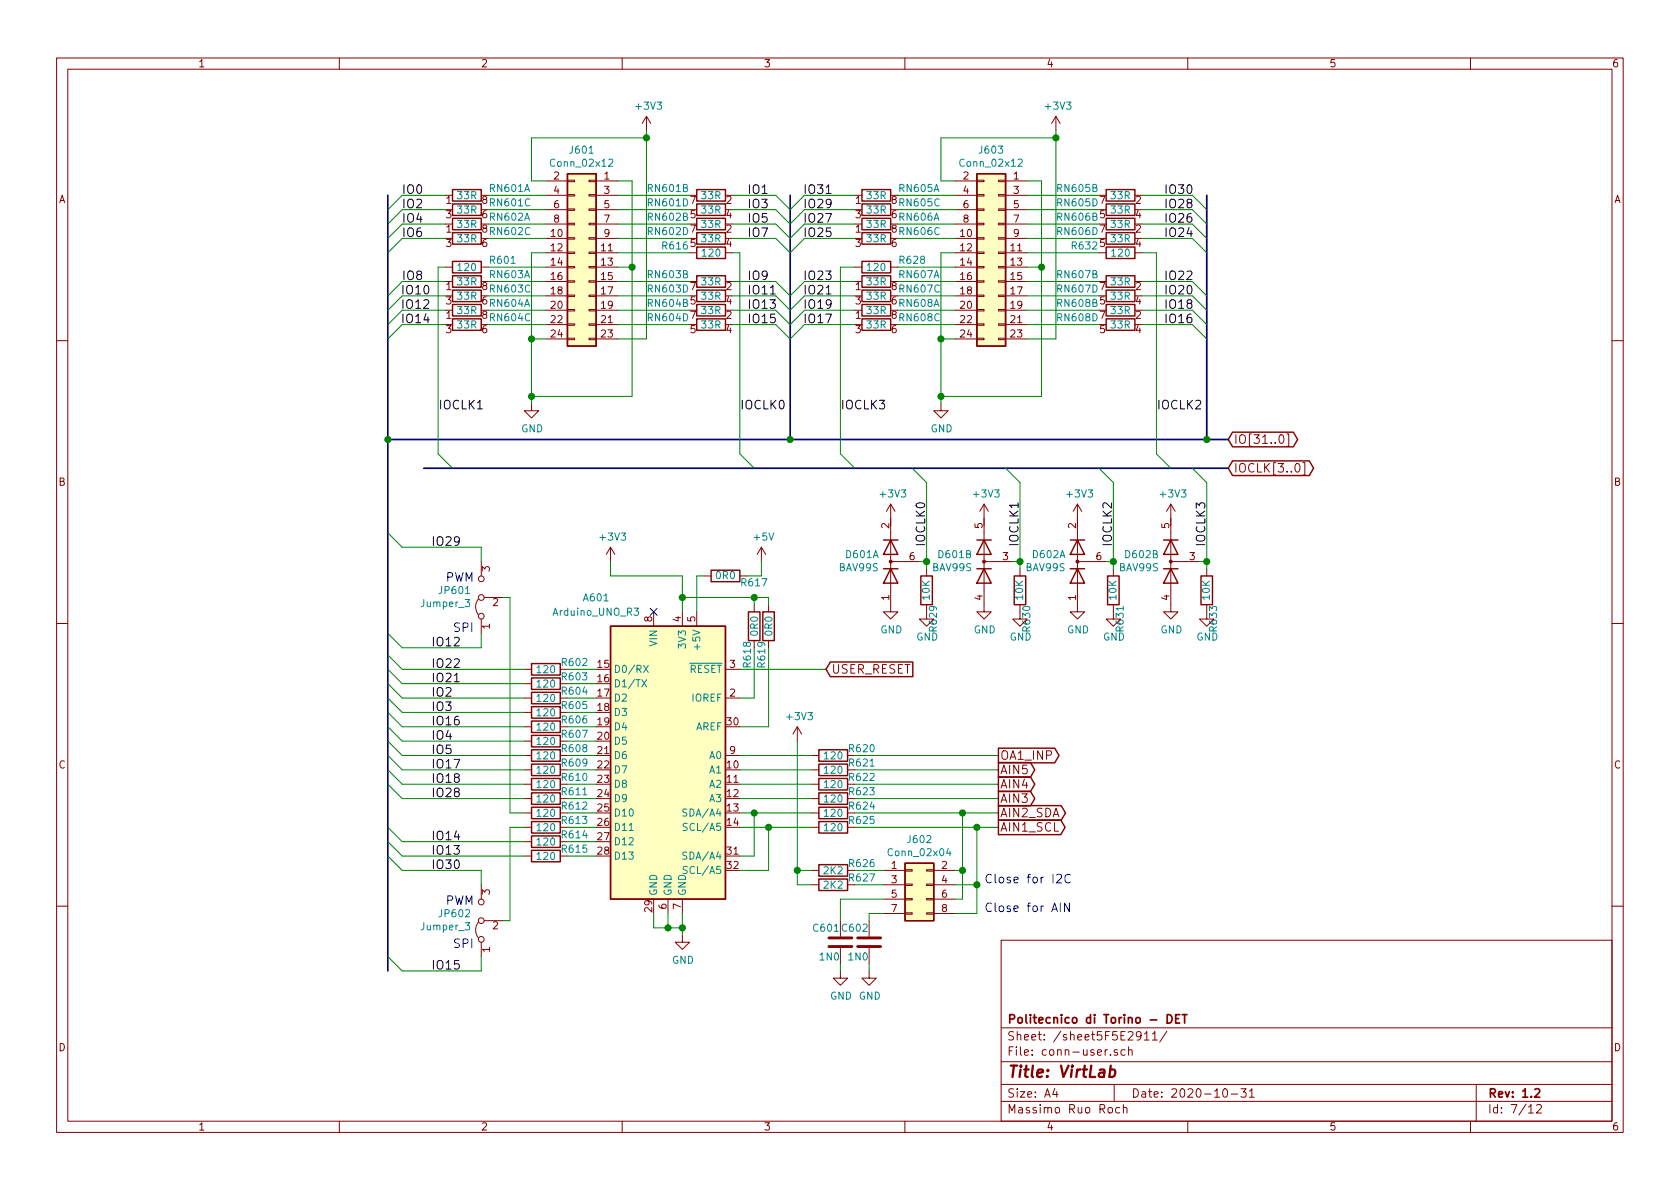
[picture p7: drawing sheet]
<svg xmlns="http://www.w3.org/2000/svg" width="297mm" height="210mm" viewBox="0 0 297 210" stroke-linecap="round" stroke-linejoin="round" font-family="sans-serif">
<defs><g id="words">
<text font-size="2.8" fill="#840000" x="178" y="190.5">Title: VirtLab</text>
<g font-size="2.1">
<text x="71.5" y="34.3">IO0</text>
<text x="132.1" y="34.3">IO1</text>
<text x="142.7" y="34.3">IO31</text>
<text x="205.7" y="34.3">IO30</text>
<text x="71.5" y="36.8">IO2</text>
<text x="71.5" y="41.9">IO6</text>
<text x="71.5" y="39.4">IO4</text>
<text x="132.1" y="39.4">IO5</text>
<text x="132.1" y="36.8">IO3</text>
<text x="132.1" y="41.9">IO7</text>
<text x="142.7" y="39.4">IO27</text>
<text x="142.7" y="36.8">IO29</text>
<text x="142.7" y="41.9">IO25</text>
<text x="205.7" y="41.9">IO24</text>
<text x="205.7" y="39.4">IO26</text>
<text x="205.7" y="36.8">IO28</text>
<text x="71.5" y="49.5">IO8</text>
<text x="71.6" y="52.1">IO10</text>
<text x="132.1" y="52.1">IO11</text>
<text x="132.1" y="49.5">IO9</text>
<text x="142.7" y="52.1">IO21</text>
<text x="142.7" y="49.5">IO23</text>
<text x="205.7" y="49.5">IO22</text>
<text x="205.7" y="52.1">IO20</text>
<text x="71.6" y="57.1">IO14</text>
<text x="71.6" y="54.6">IO12</text>
<text x="132.1" y="57.1">IO15</text>
<text x="132.1" y="54.6">IO13</text>
<text x="142.7" y="57.1">IO17</text>
<text x="142.7" y="54.6">IO19</text>
<text x="205.7" y="57.1">IO16</text>
<text x="205.7" y="54.6">IO18</text>
<text x="77.5" y="72.4">IOCLK1</text>
<text x="130.8" y="72.4">IOCLK0</text>
<text x="148.6" y="72.4">IOCLK3</text>
<text x="204.5" y="72.4">IOCLK2</text>
<text x="76.2" y="96.5">IO29</text>
<text x="163.6" y="96.8" transform="rotate(-90 163.6 96.8)">IOCLK0</text>
<text x="180.1" y="96.8" transform="rotate(-90 180.1 96.8)">IOCLK1</text>
<text x="196.6" y="96.8" transform="rotate(-90 196.6 96.8)">IOCLK2</text>
<text x="213.1" y="96.8" transform="rotate(-90 213.1 96.8)">IOCLK3</text>
<text x="76.2" y="118.1">IO22</text>
<text x="76.2" y="114.3">IO12</text>
<text x="76.2" y="125.7">IO3</text>
<text x="76.2" y="123.2">IO2</text>
<text x="76.2" y="120.6">IO21</text>
<text x="76.2" y="130.8">IO4</text>
<text x="76.2" y="128.3">IO16</text>
<text x="76.2" y="133.3">IO5</text>
<text x="76.2" y="135.9">IO17</text>
<text x="76.2" y="141">IO28</text>
<text x="76.2" y="138.4">IO18</text>
<text x="76.2" y="148.6">IO14</text>
<text x="76.2" y="151.1">IO13</text>
<text x="76.2" y="153.7">IO30</text>
<text x="76.2" y="171.4">IO15</text>
</g>
<g font-size="2.1" fill="#840000">
<text x="218.1" y="78.5">IO[31..0]</text>
<text x="218.1" y="83.6">IOCLK[3..0]</text>
<text x="147" y="119.1">USER_RESET</text>
<text x="176.8" y="136.9">AIN5</text>
<text x="176.8" y="134.4">OA1_INP</text>
<text x="176.8" y="142">AIN3</text>
<text x="176.8" y="139.4">AIN4</text>
<text x="176.8" y="147.1">AIN1_SCL</text>
<text x="176.8" y="144.5">AIN2_SDA</text>
<text x="178" y="184">Sheet: /sheet5F5E2911/</text>
<text x="178" y="181">Politecnico di Torino - DET</text>
<text x="178" y="186.7">File: conn-user.sch</text>
<text x="178" y="196.9">Massimo Ruo Roch</text>
<text x="178" y="194.1">Size: A4</text>
<text x="200" y="194.1">Date: 2020-10-31</text>
<text x="263" y="194.1">Rev: 1.2</text>
<text x="263" y="196.9">Id: 7/12</text>
</g>
<g font-size="2.1" fill="#0000c2">
<text x="78.7" y="102.9">PWM</text>
<text x="80" y="111.8">SPI</text>
<text x="78.7" y="160">PWM</text>
<text x="174" y="156.2">Close for I2C</text>
<text x="174" y="161.3">Close for AIN</text>
<text x="80" y="167.6">SPI</text>
</g>
<g font-size="1.8" fill="#840000">
<text x="35" y="11.9">1</text>
<text x="85" y="11.9">2</text>
<text x="135" y="11.9">3</text>
<text x="185" y="11.9">4</text>
<text x="235" y="11.9">5</text>
<text x="285" y="11.9">6</text>
<text x="10.4" y="35.9">A</text>
<text x="97.9" y="31.7">2</text>
<text x="97.9" y="34.3">4</text>
<text x="106.8" y="31.7">1</text>
<text x="106.8" y="34.3">3</text>
<text x="170.3" y="31.7">2</text>
<text x="170.3" y="34.3">4</text>
<text x="179.2" y="31.7">1</text>
<text x="179.2" y="34.3">3</text>
<text x="285.4" y="35.9">A</text>
<text x="78.9" y="36.1">1</text>
<text x="78.9" y="38.6">3</text>
<text x="78.9" y="41.1">1</text>
<text x="97.5" y="41.9">10</text>
<text x="97.9" y="36.8">6</text>
<text x="97.9" y="39.4">8</text>
<text x="106.8" y="36.8">5</text>
<text x="106.8" y="39.4">7</text>
<text x="106.8" y="41.9">9</text>
<text x="128.4" y="36.1">2</text>
<text x="128.4" y="38.6">4</text>
<text x="128.4" y="41.1">2</text>
<text x="151.3" y="36.1">1</text>
<text x="151.3" y="38.6">3</text>
<text x="151.3" y="41.1">1</text>
<text x="169.8" y="41.9">10</text>
<text x="170.3" y="36.8">6</text>
<text x="170.3" y="39.4">8</text>
<text x="179.2" y="36.8">5</text>
<text x="179.2" y="39.4">7</text>
<text x="179.2" y="41.9">9</text>
<text x="200.8" y="36.1">2</text>
<text x="200.8" y="38.6">4</text>
<text x="200.8" y="41.1">2</text>
<text x="78.9" y="43.7">3</text>
<text x="85.2" y="43.7">6</text>
<text x="97.5" y="44.4">12</text>
<text x="97.5" y="47">14</text>
<text x="106.3" y="44.4">11</text>
<text x="106.3" y="47">13</text>
<text x="122.1" y="43.7">5</text>
<text x="128.4" y="43.7">4</text>
<text x="151.3" y="43.7">3</text>
<text x="157.6" y="43.7">6</text>
<text x="169.8" y="44.4">12</text>
<text x="169.8" y="47">14</text>
<text x="178.7" y="44.4">11</text>
<text x="178.7" y="47">13</text>
<text x="194.5" y="43.7">5</text>
<text x="200.8" y="43.7">4</text>
<text x="78.9" y="51.3">1</text>
<text x="78.9" y="53.8">3</text>
<text x="97.5" y="49.5">16</text>
<text x="97.5" y="52.1">18</text>
<text x="106.3" y="49.5">15</text>
<text x="106.3" y="52.1">17</text>
<text x="114.7" y="51.7">RN603D 7</text>
<text x="128.4" y="53.8">4</text>
<text x="128.4" y="51.3">2</text>
<text x="151.3" y="51.3">1</text>
<text x="151.3" y="53.8">3</text>
<text x="169.8" y="49.5">16</text>
<text x="169.8" y="52.1">18</text>
<text x="178.7" y="49.5">15</text>
<text x="178.7" y="52.1">17</text>
<text x="200.8" y="51.3">2</text>
<text x="200.8" y="53.8">4</text>
<text x="78.9" y="56.4">1</text>
<text x="78.9" y="58.9">3</text>
<text x="85.2" y="58.9">6</text>
<text x="97.5" y="54.6">20</text>
<text x="97.5" y="57.1">22</text>
<text x="97.5" y="59.7">24</text>
<text x="106.3" y="54.6">19</text>
<text x="106.3" y="57.1">21</text>
<text x="106.3" y="59.7">23</text>
<text x="114.7" y="54.3">RN604B 5</text>
<text x="122.1" y="58.9">5</text>
<text x="128.4" y="56.4">2</text>
<text x="128.4" y="58.9">4</text>
<text x="151.3" y="56.4">1</text>
<text x="151.3" y="58.9">3</text>
<text x="157.6" y="58.9">6</text>
<text x="169.8" y="54.6">20</text>
<text x="169.8" y="57.1">22</text>
<text x="169.8" y="59.7">24</text>
<text x="178.7" y="54.6">19</text>
<text x="178.7" y="57.1">21</text>
<text x="178.7" y="59.7">23</text>
<text x="194.5" y="58.9">5</text>
<text x="200.8" y="56.4">2</text>
<text x="200.8" y="58.9">4</text>
<text x="10.4" y="85.9">B</text>
<text x="285.4" y="85.9">B</text>
<text x="157.2" y="93.4" transform="rotate(-90 157.2 93.4)">2</text>
<text x="173.7" y="93.4" transform="rotate(-90 173.7 93.4)">5</text>
<text x="190.2" y="93.4" transform="rotate(-90 190.2 93.4)">2</text>
<text x="206.8" y="93.4" transform="rotate(-90 206.8 93.4)">5</text>
<text x="86.6" y="101.1" transform="rotate(-90 86.6 101.1)">3</text>
<text x="160.8" y="99.1">6</text>
<text x="177.3" y="99.1">3</text>
<text x="193.8" y="99.1">6</text>
<text x="210.3" y="99.1">3</text>
<text x="87.1" y="107.2">2</text>
<text x="157.2" y="106.1" transform="rotate(-90 157.2 106.1)">1</text>
<text x="173.7" y="106.1" transform="rotate(-90 173.7 106.1)">4</text>
<text x="190.2" y="106.1" transform="rotate(-90 190.2 106.1)">1</text>
<text x="206.8" y="106.1" transform="rotate(-90 206.8 106.1)">4</text>
<text x="86.6" y="111.2" transform="rotate(-90 86.6 111.2)">1</text>
<text x="115.3" y="110" transform="rotate(-90 115.3 110)">8</text>
<text x="120.4" y="110" transform="rotate(-90 120.4 110)">4</text>
<text x="122.9" y="110" transform="rotate(-90 122.9 110)">5</text>
<text x="105.7" y="118.1">15</text>
<text x="129.1" y="118.1">3</text>
<text x="105.7" y="120.6">16</text>
<text x="105.7" y="123.2">17</text>
<text x="105.7" y="125.7">18</text>
<text x="129.1" y="123.2">2</text>
<text x="105.7" y="128.3">19</text>
<text x="105.7" y="130.8">20</text>
<text x="128.6" y="128.3">30</text>
<text x="10.4" y="135.9">C</text>
<text x="105.7" y="133.3">21</text>
<text x="105.7" y="135.9">22</text>
<text x="128.6" y="135.9">10</text>
<text x="129.1" y="133.3">9</text>
<text x="285.4" y="135.9">C</text>
<text x="105.7" y="138.4">23</text>
<text x="105.7" y="141">24</text>
<text x="105.7" y="143.5">25</text>
<text x="128.6" y="138.4">11</text>
<text x="128.6" y="141">12</text>
<text x="128.6" y="143.5">13</text>
<text x="105.7" y="146">26</text>
<text x="105.7" y="148.6">27</text>
<text x="128.6" y="146">14</text>
<text x="105.7" y="151.1">28</text>
<text x="128.6" y="151.1">31</text>
<text x="128.6" y="153.7">32</text>
<text x="157.6" y="153.7">1</text>
<text x="166.5" y="153.7">2</text>
<text x="86.6" y="158.2" transform="rotate(-90 86.6 158.2)">3</text>
<text x="115.3" y="161.2" transform="rotate(-90 115.3 161.2)">29</text>
<text x="117.9" y="160.8" transform="rotate(-90 117.9 160.8)">6</text>
<text x="120.4" y="160.8" transform="rotate(-90 120.4 160.8)">7</text>
<text x="157.6" y="156.2">3</text>
<text x="157.6" y="158.7">5</text>
<text x="157.6" y="161.3">7</text>
<text x="166.5" y="156.2">4</text>
<text x="166.5" y="158.7">6</text>
<text x="166.5" y="161.3">8</text>
<text x="87.1" y="164.3">2</text>
<text x="86.6" y="168.4" transform="rotate(-90 86.6 168.4)">1</text>
<text x="10.4" y="185.9">D</text>
<text x="285.4" y="185.9">D</text>
<text x="35" y="199.9">1</text>
<text x="85" y="199.9">2</text>
<text x="135" y="199.9">3</text>
<text x="185" y="199.9">4</text>
<text x="235" y="199.9">5</text>
<text x="285" y="199.9">6</text>
</g>
<g font-size="1.8" fill="#008484">
<text x="112.6" y="19.4">+3V3</text>
<text x="185" y="19.4">+3V3</text>
<text x="97.6" y="29.5">Conn_02x12</text>
<text x="100.9" y="27.2">J601</text>
<text x="170" y="29.5">Conn_02x12</text>
<text x="173.3" y="27.2">J603</text>
<text x="80.9" y="35.2">33R</text>
<text x="86.7" y="34">RN601A</text>
<text x="114.7" y="34">RN601B</text>
<text x="124.1" y="35.2">33R</text>
<text x="153.3" y="35.2">33R</text>
<text x="159.1" y="34">RN605A</text>
<text x="187.1" y="34">RN605B</text>
<text x="196.5" y="35.2">33R</text>
<text x="80.9" y="37.8">33R</text>
<text x="80.9" y="40.3">33R</text>
<text x="85.2" y="36.1">8 RN601C</text>
<text x="85.2" y="38.6">6 RN602A</text>
<text x="85.2" y="41.1">8 RN602C</text>
<text x="114.7" y="36.5">RN601D 7</text>
<text x="114.7" y="39">RN602B 5</text>
<text x="114.7" y="41.6">RN602D 7</text>
<text x="124.1" y="37.8">33R</text>
<text x="124.1" y="40.3">33R</text>
<text x="153.3" y="37.8">33R</text>
<text x="153.3" y="40.3">33R</text>
<text x="157.6" y="36.1">8 RN605C</text>
<text x="157.6" y="38.6">6 RN606A</text>
<text x="157.6" y="41.1">8 RN606C</text>
<text x="187.1" y="36.5">RN605D 7</text>
<text x="187.1" y="39">RN606B 5</text>
<text x="187.1" y="41.6">RN606D 7</text>
<text x="196.5" y="37.8">33R</text>
<text x="196.5" y="40.3">33R</text>
<text x="80.9" y="42.8">33R</text>
<text x="81.1" y="47.9">120</text>
<text x="86.8" y="46.7">R601</text>
<text x="117.2" y="44.1">R616</text>
<text x="124.1" y="42.8">33R</text>
<text x="124.3" y="45.4">120</text>
<text x="153.3" y="42.8">33R</text>
<text x="153.4" y="47.9">120</text>
<text x="159.2" y="46.7">R628</text>
<text x="189.6" y="44.1">R632</text>
<text x="196.5" y="42.8">33R</text>
<text x="196.6" y="45.4">120</text>
<text x="80.9" y="50.5">33R</text>
<text x="80.9" y="53">33R</text>
<text x="85.2" y="51.3">8 RN603C</text>
<text x="85.2" y="53.8">6 RN604A</text>
<text x="86.7" y="49.2">RN603A</text>
<text x="114.7" y="49.2">RN603B</text>
<text x="124.1" y="53">33R</text>
<text x="124.1" y="50.5">33R</text>
<text x="153.3" y="50.5">33R</text>
<text x="153.3" y="53">33R</text>
<text x="157.6" y="51.3">8 RN607C</text>
<text x="157.6" y="53.8">6 RN608A</text>
<text x="159.1" y="49.2">RN607A</text>
<text x="187.1" y="49.2">RN607B</text>
<text x="187.1" y="51.7">RN607D 7</text>
<text x="196.5" y="50.5">33R</text>
<text x="196.5" y="53">33R</text>
<text x="80.9" y="55.5">33R</text>
<text x="80.9" y="58.1">33R</text>
<text x="85.2" y="56.4">8 RN604C</text>
<text x="114.7" y="56.8">RN604D 7</text>
<text x="124.1" y="55.5">33R</text>
<text x="124.1" y="58.1">33R</text>
<text x="153.3" y="55.5">33R</text>
<text x="153.3" y="58.1">33R</text>
<text x="157.6" y="56.4">8 RN608C</text>
<text x="187.1" y="54.3">RN608B 5</text>
<text x="187.1" y="56.8">RN608D 7</text>
<text x="196.5" y="55.5">33R</text>
<text x="196.5" y="58.1">33R</text>
<text x="92.2" y="76.4">GND</text>
<text x="164.5" y="76.4">GND</text>
<text x="155.8" y="88">+3V3</text>
<text x="172.3" y="88">+3V3</text>
<text x="188.8" y="88">+3V3</text>
<text x="205.3" y="88">+3V3</text>
<text x="106.2" y="95.6">+3V3</text>
<text x="133.4" y="95.6">+5V</text>
<text x="148.4" y="101">BAV99S</text>
<text x="149.7" y="98.7">D601A</text>
<text x="164.9" y="101">BAV99S</text>
<text x="166.1" y="98.7">D601B</text>
<text x="181.4" y="101">BAV99S</text>
<text x="182.7" y="98.7">D602A</text>
<text x="197.9" y="101">BAV99S</text>
<text x="199.1" y="98.7">D602B</text>
<text x="74.6" y="107.4">Jumper_3</text>
<text x="77.8" y="105">JP601</text>
<text x="103.3" y="106.3">A601</text>
<text x="126.6" y="102.4">0R0</text>
<text x="164.4" y="106" transform="rotate(-90 164.4 106)">10K</text>
<text x="180.9" y="106" transform="rotate(-90 180.9 106)">10K</text>
<text x="197.4" y="106" transform="rotate(-90 197.4 106)">10K</text>
<text x="213.9" y="106" transform="rotate(-90 213.9 106)">10K</text>
<text x="97.9" y="108.9">Arduino_UNO_R3</text>
<text x="134" y="112.4" transform="rotate(-90 134 112.4)">0R0</text>
<text x="136.6" y="112.4" transform="rotate(-90 136.6 112.4)">0R0</text>
<text x="155.7" y="112">GND</text>
<text x="162" y="113.3">GND</text>
<text x="165.7" y="111.6" transform="rotate(-90 165.7 111.6)">R629</text>
<text x="172.2" y="112">GND</text>
<text x="178.5" y="113.3">GND</text>
<text x="182.2" y="111.6" transform="rotate(-90 182.2 111.6)">R630</text>
<text x="188.7" y="112">GND</text>
<text x="195" y="113.3">GND</text>
<text x="198.7" y="111.6" transform="rotate(-90 198.7 111.6)">R631</text>
<text x="205.2" y="112">GND</text>
<text x="211.5" y="113.3">GND</text>
<text x="215.2" y="111.6" transform="rotate(-90 215.2 111.6)">R633</text>
<text x="95" y="119">120</text>
<text x="99.5" y="117.8">R602</text>
<text x="108.5" y="119">D0/RX</text>
<text x="116.2" y="114.2" transform="rotate(-90 116.2 114.2)">VIN</text>
<text x="121.3" y="114.4" transform="rotate(-90 121.3 114.4)">3V3</text>
<text x="121.9" y="119">RESET</text>
<text x="123.8" y="114.4" transform="rotate(-90 123.8 114.4)">+5V</text>
<text x="132.8" y="117.9" transform="rotate(-90 132.8 117.9)">R618</text>
<text x="135.3" y="117.9" transform="rotate(-90 135.3 117.9)">R619</text>
<text x="95" y="124.1">120</text>
<text x="95" y="121.6">120</text>
<text x="99.5" y="125.4">R605</text>
<text x="99.5" y="122.9">R604</text>
<text x="99.5" y="120.3">R603</text>
<text x="108.5" y="121.5">D1/TX</text>
<text x="108.5" y="124.1">D2</text>
<text x="122.4" y="124.1">IOREF</text>
<text x="95" y="131.7">120</text>
<text x="95" y="129.2">120</text>
<text x="95" y="126.7">120</text>
<text x="99.5" y="130.5">R607</text>
<text x="99.5" y="127.9">R606</text>
<text x="108.5" y="126.6">D3</text>
<text x="108.5" y="129.2">D4</text>
<text x="108.5" y="131.7">D5</text>
<text x="122.9" y="129.2">AREF</text>
<text x="139.3" y="127.3">+3V3</text>
<text x="95" y="136.8">120</text>
<text x="95" y="134.3">120</text>
<text x="99.5" y="135.6">R609</text>
<text x="99.5" y="133">R608</text>
<text x="108.5" y="134.2">D6</text>
<text x="108.5" y="136.8">D7</text>
<text x="125.5" y="136.8">A1</text>
<text x="125.5" y="134.2">A0</text>
<text x="145.8" y="136.8">120</text>
<text x="145.8" y="134.3">120</text>
<text x="150.3" y="135.6">R621</text>
<text x="150.3" y="133">R620</text>
<text x="95" y="141.9">120</text>
<text x="95" y="139.4">120</text>
<text x="99.5" y="143.2">R612</text>
<text x="99.5" y="140.6">R611</text>
<text x="99.5" y="138.1">R610</text>
<text x="108.5" y="139.3">D8</text>
<text x="108.5" y="141.9">D9</text>
<text x="125.5" y="139.3">A2</text>
<text x="125.5" y="141.9">A3</text>
<text x="145.8" y="141.9">120</text>
<text x="145.8" y="139.4">120</text>
<text x="150.3" y="143.2">R624</text>
<text x="150.3" y="140.6">R623</text>
<text x="150.3" y="138.1">R622</text>
<text x="95" y="144.4">120</text>
<text x="95" y="149.5">120</text>
<text x="95" y="147">120</text>
<text x="99.5" y="148.3">R614</text>
<text x="99.5" y="145.7">R613</text>
<text x="108.5" y="144.4">D10</text>
<text x="108.5" y="146.9">D11</text>
<text x="108.5" y="149.5">D12</text>
<text x="121.3" y="144.4">SDA/A4</text>
<text x="121.5" y="146.9">SCL/A5</text>
<text x="145.8" y="144.4">120</text>
<text x="145.8" y="147">120</text>
<text x="150.3" y="145.7">R625</text>
<text x="160.6" y="149.1">J602</text>
<text x="95" y="152.1">120</text>
<text x="99.5" y="150.8">R615</text>
<text x="108.5" y="152">D13</text>
<text x="121.3" y="152">SDA/A4</text>
<text x="121.5" y="154.6">SCL/A5</text>
<text x="145.7" y="154.6">2K2</text>
<text x="150.3" y="155.9">R627</text>
<text x="150.3" y="153.3">R626</text>
<text x="157.4" y="151.4">Conn_02x04</text>
<text x="116.2" y="158.5" transform="rotate(-90 116.2 158.5)">GND</text>
<text x="118.7" y="158.5" transform="rotate(-90 118.7 158.5)">GND</text>
<text x="121.3" y="158.5" transform="rotate(-90 121.3 158.5)">GND</text>
<text x="145.7" y="157.1">2K2</text>
<text x="74.6" y="164.5">Jumper_3</text>
<text x="77.8" y="162.2">JP602</text>
<text x="143.9" y="164.8">C601</text>
<text x="149" y="164.8">C602</text>
<text x="118.8" y="170.4">GND</text>
<text x="145" y="169.8">1N0</text>
<text x="150.1" y="169.8">1N0</text>
<text x="146.8" y="176.8">GND GND</text>
</g>
<text font-size="1.8" fill="#008400" x="131.2" y="103.7">R617</text>
</g></defs>
<g fill="none" stroke="#840000" stroke-width=".18">
<path d="M10 10.3h277v189.9h-277zM12 12.2h273v186.1h-273zM60 10.3v1.9M110 10.3v1.9M160 10.3v1.9M210 10.3v1.9M260 10.3v1.9M96.5 32h3.8M96.5 34.5h3.8M96.5 37.1h3.8M96.5 39.6h3.8M100.3 39.5h1.3v.2h-1.3z"/>
<path d="M100.3 37h1.3v.2h-1.3zM100.3 34.4h1.3v.3h-1.3zM100.3 31.9h1.3v.2h-1.3zM104.1 39.5h1.3v.2h-1.3zM104.1 37h1.3v.2h-1.3zM104.1 34.4h1.3v.3h-1.3zM104.1 31.9h1.3v.2h-1.3zM105.4 32h3.8M105.4 34.5h3.8M105.4 37.1h3.8M105.4 39.6h3.8M114.3 20.6l-.8 1.2"/>
<path d="M114.3 20.6v2.5M114.3 20.6l.8 1.2M168.9 32h3.8M168.9 34.5h3.8M168.9 37.1h3.8M168.9 39.6h3.8M172.7 39.5h1.3v.2h-1.3zM172.7 37h1.3v.2h-1.3zM172.7 34.4h1.3v.3h-1.3zM172.7 31.9h1.3v.2h-1.3zM176.5 39.5h1.3v.2h-1.3zM176.5 37h1.3v.2h-1.3z"/>
<path d="M176.5 34.4h1.3v.3h-1.3zM176.5 31.9h1.3v.2h-1.3zM177.8 32h3.8M177.8 34.5h3.8M177.8 37.1h3.8M177.8 39.6h3.8M186.7 20.6l-.8 1.2M186.7 20.6v2.5M186.7 20.6l.8 1.2M78.7 47.2h1.3M85.1 47.2h1.3M96.5 42.2h3.8"/>
<path d="M96.5 44.7h3.8M96.5 47.2h3.8M96.5 49.8h3.8M96.5 52.3h3.8M96.5 54.9h3.8M96.5 57.4h3.8M96.5 59.9h3.8M100.3 49.7h1.3v.2h-1.3zM100.3 52.2h1.3v.2h-1.3zM100.3 54.7h1.3v.3h-1.3zM100.3 57.3h1.3v.2h-1.3zM100.3 59.8h1.3v.3h-1.3z"/>
<path d="M100.3 47.1h1.3v.3h-1.3zM100.3 42h1.3v.3h-1.3zM100.3 44.6h1.3v.2h-1.3zM104.1 49.7h1.3v.2h-1.3zM104.1 52.2h1.3v.2h-1.3zM104.1 54.7h1.3v.3h-1.3zM104.1 57.3h1.3v.2h-1.3zM104.1 59.8h1.3v.3h-1.3zM104.1 47.1h1.3v.3h-1.3zM104.1 42h1.3v.3h-1.3zM104.1 44.6h1.3v.2h-1.3zM105.4 42.2h3.8"/>
<path d="M105.4 44.7h3.8M105.4 47.2h3.8M105.4 49.8h3.8M105.4 52.3h3.8M105.4 54.9h3.8M105.4 57.4h3.8M105.4 59.9h3.8M121.9 44.7h1.3M128.3 44.7h1.2M151.1 47.2h1.3M157.5 47.2h1.2M168.9 42.2h3.8"/>
<path d="M168.9 44.7h3.8M168.9 47.2h3.8M168.9 49.8h3.8M168.9 52.3h3.8M168.9 54.9h3.8M168.9 57.4h3.8M168.9 59.9h3.8M172.7 49.7h1.3v.2h-1.3zM172.7 52.2h1.3v.2h-1.3zM172.7 54.7h1.3v.3h-1.3zM172.7 57.3h1.3v.2h-1.3zM172.7 59.8h1.3v.3h-1.3z"/>
<path d="M172.7 47.1h1.3v.3h-1.3zM172.7 42h1.3v.3h-1.3zM172.7 44.6h1.3v.2h-1.3zM176.5 49.7h1.3v.2h-1.3zM176.5 52.2h1.3v.2h-1.3zM176.5 54.7h1.3v.3h-1.3zM176.5 57.3h1.3v.2h-1.3zM176.5 59.8h1.3v.3h-1.3zM176.5 47.1h1.3v.3h-1.3zM176.5 42h1.3v.3h-1.3zM176.5 44.6h1.3v.2h-1.3zM177.8 42.2h3.8"/>
<path d="M177.8 44.7h3.8M177.8 47.2h3.8M177.8 49.8h3.8M177.8 52.3h3.8M177.8 54.9h3.8M177.8 57.4h3.8M177.8 59.9h3.8M194.3 44.7h1.3M200.7 44.7h1.2M10 60.2h2M94 71.4v1.2h1.2l-1.2 1.3-1.3-1.3h1.3M166.4 71.4v1.2h1.2l-1.2 1.3-1.3-1.3h1.3"/>
<path d="M226.3 77l.2-.1a.81 .81 0 0 1 .3 1.4l-.2 .1a.84 .84 0 0 1-.3-1.4zM227.5 76.7h.4v2.2h-.4M285 60.2h2M85.1 99.3v2.5M107.9 96.8l-.7 1.2M107.9 96.8v2.5M107.9 96.8l.8 1.2M134.6 96.8l-.7 1.2M134.6 96.8v2.5M134.6 96.8l.8 1.2M157.5 89.1v19.1h1.2l-1.2 1.3-1.3-1.3h1.3M157.5 99.3h5.1"/>
<path d="M157.5 89.1l-.8 1.3M157.5 89.1l.7 1.3M174 89.1v19.1h1.3l-1.3 1.3-1.3-1.3h1.3M174 99.3h5.1M174 89.1l-.8 1.3M174 89.1l.8 1.3M190.5 89.1v19.1h1.3l-1.3 1.3-1.3-1.3h1.3M190.5 99.3h5.1M190.5 89.1l-.8 1.3M190.5 89.1l.8 1.3M207 89.1v19.1h1.3l-1.3 1.3-1.3-1.3h1.3M207 99.3h5.1"/>
<path d="M207 89.1l-.8 1.3M207 89.1l.8 1.3M229.1 82.1l.2-.1a.82 .82 0 0 1 .6 .6 .82 .82 0 0 1-.3 .8l-.1 .1a.84 .84 0 0 1-.4-1.4zM230.4 81.8h.3v2.2h-.3M10 110.3h2M84.6 105.9a2.26 2.26 0 0 0 0 2.8M85.1 109.5v2.5M85.6 105.7h3.3M92.7 118.4h1.3M115.6 108.2v2.5M120.6 108.2v2.5M123.2 108.2v2.5"/>
<path d="M124.5 101.8h1.2M128.3 118.4h2.5M133.3 106.9v1.3M135.9 106.9v1.3M163.8 108.2v1.3h1.3l-1.3 1.2-1.2-1.2h1.2M163.8 100.6v1.2M180.3 108.2v1.3h1.3l-1.3 1.2-1.2-1.2h1.2M180.3 100.6v1.2M196.8 106.9v2.6h1.3l-1.3 1.2-1.2-1.2h1.2M196.8 100.6v1.2M213.4 108.2v1.3h1.2l-1.2 1.2-1.3-1.2h1.3M213.4 100.6v1.2"/>
<path d="M285 110.3h2M92.7 138.7h1.3M92.7 136.1h1.3M92.7 133.6h1.3M92.7 123.4h1.3M92.7 131.1h1.3M92.7 128.5h1.3M92.7 126h1.3M92.7 120.9h1.3M128.3 133.6h2.5M128.3 123.4h2.5M141 128.5l-.8 1.3"/>
<path d="M141 128.5v2.6M141 128.5l.7 1.3M143.5 138.7h1.3M143.5 136.1h1.3M143.5 133.6h1.3M85.1 156.5v2.5M92.7 143.8h1.3M92.7 141.2h1.3M92.7 146.3h1.3M92.7 151.4h1.3M92.7 148.8h1.3M118.1 159v2.5"/>
<path d="M120.6 159v2.5M143.5 143.8h1.3M143.5 141.2h1.3M143.5 146.3h1.3M143.5 156.5h1.3M143.5 153.9h1.3M156.2 156.5h3.8M156.2 153.9h3.8M156.2 159h3.8M160 158.9h1.3v.2h-1.3zM160 153.8h1.3v.2h-1.3zM160 156.3h1.3v.3h-1.3z"/>
<path d="M163.8 158.9h1.3v.2h-1.3zM163.8 153.8h1.3v.2h-1.3zM163.8 156.3h1.3v.3h-1.3zM165.1 156.5h3.8M165.1 153.9h3.8M165.1 159h3.8M10 160.2h2M84.6 163.1a2.26 2.26 0 0 0 0 2.8M85.1 166.6v2.6M85.6 162.8h3.3M120.6 165.3v1.3h1.3l-1.3 1.3-1.2-1.3h1.2M148.6 171.7v1.3h1.3l-1.3 1.2-1.3-1.2h1.3"/>
<path d="M148.6 162.8v2.8M148.6 167.6v2.8M153.7 171.7v1.3h1.2l-1.2 1.2-1.3-1.2h1.3M153.7 162.8v2.8M153.7 167.6v2.8M156.2 161.5h3.8M160 161.4h1.3v.3h-1.3zM163.8 161.4h1.3v.3h-1.3zM165.1 161.5h3.8M177 166.3h108v32h-108zM285 160.2h2M60 198.3v1.9"/>
<path d="M110 198.3v1.9M160 198.3v1.9M177 194.8h108M177 191.8h108M177 187.8h108M177 181.8h108M186.5 192.5l-.4 1h1M186.8 193v1M196.3 186.5v.1M197 191.8v3M197.6 185.7l-.4-.1-.2 .2 .1 .2 .5 .2v.3h-.6M198 195.9l-.4-.1-.3 .3v.6l.3 .1 .4-.1"/>
<path d="M198.6 196l.2-.2 .4 .1 .1 .9M198.6 195.3v1.5M198.9 185.7l-.4-.1-.3 .3 .1 .6h.6M199.5 185.7l.3-.1 .3 .1 .1 .9M199.5 185.1v1.5M201.8 183.1l-.2 .2a.48 .48 0 0 1-.6-.1v-.6a.48 .48 0 0 1 .6-.1l.1 .1a1.19 1.19 0 0 1-.2 1.2l-.5 .1M202.3 182.8l.5-.4v1.5M202.3 183.9h.9M203.8 182.8l.4-.4v1.5M203.8 183.9h.8M206.3 182.3l-1.2 2M210 198.3v1.9"/>
<path d="M216.3 192.7l.4-.2a.94 .94 0 0 1 0 1.5 .79 .79 0 0 1-.4-1.3zM217.7 193.5h1.1M219.4 192.5h.9l-.5 .6 .5 .1v.7l-.3 .1-.6-.1M220.9 193l.4-.5v1.5M220.9 194h.9M260 198.3v1.9M261 191.8v6.5M270.3 195.8l.4-.5v1.5M270.3 196.8h.8M271.7 195.5l.2-.2h.4l.2 .5-.9 1h.9"/>
<circle cx="85.1" cy="105.7" r=".51"/>
<circle cx="85.1" cy="109" r=".51"/>
<circle cx="85.1" cy="102.4" r=".51"/>
<circle cx="85.1" cy="159.5" r=".51"/>
<circle cx="85.1" cy="166.1" r=".51"/>
<circle cx="85.1" cy="162.8" r=".51"/>
</g>
<path d="M206.4 179.4a.76 .76 0 0 1 .8 .8 .76 .76 0 0 1-.8 .7zM208.6 179.4h-.7v1.5h.7M209 179.4h.9M209.4 179.4v1.5M207.9 180.1h.5M271.4 192.7l.2-.2h.4l.2 .5-.9 1h.9" fill="none" stroke="#840000" stroke-width=".3"/>
<path d="M196.3 189.2h.8l.1 .3-.1 .6a.66 .66 0 0 1-1 .2M196.4 188.4l-.3 2" fill="none" stroke="#840000" stroke-width=".41"/>
<g fill="#840000" stroke="#840000" stroke-width=".18">
<circle cx="157.5" cy="99.3" r=".25"/>
<circle cx="174" cy="99.3" r=".25"/>
<circle cx="190.5" cy="99.3" r=".25"/>
<circle cx="207" cy="99.3" r=".25"/>
</g>
<g fill="none" stroke="#840000" stroke-width=".25">
<path d="M80 33.5h5.1v2.1h-5.1zM80 36.1h5.1v2h-5.1zM80 38.6h5.1v2h-5.1zM100.3 30.7h5.1v30.5h-5.1zM123.2 33.5h5.1v2.1h-5.1zM123.2 36.1h5.1v2h-5.1zM123.2 38.6h5.1v2h-5.1zM152.4 33.5h5.1v2.1h-5.1zM152.4 36.1h5.1v2h-5.1zM152.4 38.6h5.1v2h-5.1zM172.7 30.7h5.1v30.5h-5.1zM195.6 33.5h5.1v2.1h-5.1z"/>
<path d="M195.6 36.1h5.1v2h-5.1zM195.6 38.6h5.1v2h-5.1zM80 46.2h5.1v2.1h-5.1zM80 48.8h5.1v2h-5.1zM80 51.3h5.1v2h-5.1zM80 53.8h5.1v2.1h-5.1zM80 56.4h5.1v2h-5.1zM80 41.1h5.1v2.1h-5.1zM123.2 53.8h5.1v2.1h-5.1zM123.2 43.7h5.1v2h-5.1zM123.2 56.4h5.1v2h-5.1zM123.2 51.3h5.1v2h-5.1z"/>
<path d="M123.2 41.1h5.1v2.1h-5.1zM123.2 48.8h5.1v2h-5.1zM152.4 48.8h5.1v2h-5.1zM152.4 46.2h5.1v2.1h-5.1zM152.4 41.1h5.1v2.1h-5.1zM152.4 51.3h5.1v2h-5.1zM152.4 53.8h5.1v2.1h-5.1zM152.4 56.4h5.1v2h-5.1zM195.6 43.7h5.1v2h-5.1zM195.6 41.1h5.1v2.1h-5.1zM195.6 48.8h5.1v2h-5.1zM195.6 51.3h5.1v2h-5.1z"/>
<path d="M195.6 53.8h5.1v2.1h-5.1zM195.6 56.4h5.1v2h-5.1zM217.9 76.4h10.8l.7 1.3-.7 1.3h-10.8l-.7-1.3zM156.2 95.5h2.5M157.5 95.5l1.2 2.5h-2.5zM172.7 95.5h2.6M174 95.5l1.3 2.5h-2.6zM189.2 95.5h2.6M190.5 95.5l1.3 2.5h-2.6zM205.7 95.5h2.6M207 95.5l1.3 2.5h-2.6zM217.9 81.5h13.6l.8 1.3-.8 1.3h-13.6l-.7-1.3z"/>
<path d="M94 119.9h5.1v2h-5.1zM94 117.3h5.1v2.1h-5.1zM107.9 110.7h20.4v48.3h-20.4zM125.7 100.8h5.1v2.1h-5.1zM132.3 108.2h2.1v5.1h-2.1zM134.9 108.2h2v5.1h-2zM146.8 117.1h14.6v2.6h-14.6l-.8-1.3zM156.2 100.6h2.5M157.5 100.6l1.2 2.5h-2.5zM162.8 101.8h2v5.1h-2zM172.7 100.6h2.6M174 100.6l1.3 2.5h-2.6z"/>
<path d="M179.3 101.8h2.1v5.1h-2.1zM189.2 100.6h2.6M190.5 100.6l1.3 2.5h-2.6zM195.8 101.8h2.1v5.1h-2.1zM205.7 100.6h2.6M207 100.6l1.3 2.5h-2.6zM212.3 101.8h2.1v5.1h-2.1zM94 137.7h5.1v2h-5.1zM94 135.1h5.1v2.1h-5.1zM94 132.6h5.1v2h-5.1zM94 130h5.1v2.1h-5.1zM94 127.5h5.1v2h-5.1z"/>
<path d="M94 125h5.1v2h-5.1zM94 122.4h5.1v2.1h-5.1zM144.8 137.7h5.1v2h-5.1zM144.8 135.1h5.1v2.1h-5.1zM144.8 132.6h5.1v2h-5.1zM176.5 139.9h5.7l.8 1.3-.8 1.3h-5.7zM176.5 137.4h5.7l.8 1.3-.8 1.3h-5.7zM176.5 134.8h5.7l.8 1.3-.8 1.3h-5.7zM176.5 132.3h10l.7 1.3-.7 1.3h-10zM94 142.7h5.1v2.1h-5.1zM94 150.4h5.1v2h-5.1zM94 147.8h5.1v2.1h-5.1z"/>
<path d="M94 145.3h5.1v2h-5.1zM94 140.2h5.1v2h-5.1zM144.8 142.7h5.1v2.1h-5.1zM144.8 140.2h5.1v2h-5.1zM144.8 145.3h5.1v2h-5.1zM144.8 155.4h5.1v2.1h-5.1zM144.8 152.9h5.1v2h-5.1zM160 152.6h5.1v10.2h-5.1zM176.5 145h11.1l.7 1.3-.7 1.3h-11.1zM176.5 142.5h11.1l.8 1.3-.8 1.3h-11.1z"/>
</g>
<g fill="#ffffc2" stroke="#ffffc2" stroke-width=".18">
<path d="M107.9 110.7h20.4v48.3h-20.4z"/>
<path d="M172.7 30.7h5.1v30.5h-5.1z"/>
<path d="M100.3 30.7h5.1v30.5h-5.1z"/>
<path d="M160 152.6h5.1v10.2h-5.1z"/>
</g>
<g fill="none" stroke="#008484" stroke-width=".18">
<path d="M107.6 28.3l.5-.2 .3 .4-.1 .2-.7 .7h.8M180 28.3l.5-.2 .2 .4v.2l-.7 .7h.7M112.1 107.5h.8l-.4 .5 .3 .1 .1 .5-.3 .2-.5-.1M113.8 117.6l.8 1.3M114.6 117.6l-.8 1.3M113.5 120.2l.8 1.3M114.3 120.2l-.8 1.3M121.4 143.1l-.4-.1-.2 .2v.4l.5 .2 .1 .3-.2 .2h-.5M121.4 150.7h-.4l-.2 .1v.4l.5 .2 .1 .3-.2 .2h-.5M121.5 145.7l-.5-.1-.2 .1v.4l.6 .2 .1 .3-.2 .3-.5-.1M121.5 153.3l-.5-.1-.2 .1v.4l.6 .2 .1 .3-.2 .3-.5-.1M167.7 150l-.3 .9h.7"/>
<path d="M168 150.5v.8"/>
</g>
<path d="M146.6 167.4h4M146.6 165.9h4M151.6 167.4h4.1M151.6 165.9h4.1" fill="none" stroke="#840000" stroke-width=".51"/>
<path d="M68.6 34.5v137.2M139.7 34.5v43.2M213.4 34.5v43.2M68.6 77.7h148.6M74.9 82.8h142.3" fill="none" stroke="#000084" stroke-width=".3"/>
<g fill="none" stroke="#008400" stroke-width=".18">
<path d="M78.7 34.5h-7.6l-2.5 2.6M78.7 37.1h-7.6l-2.5 2.5M78.7 39.6h-7.6l-2.5 2.6M86.4 34.5h10.1M86.4 37.1h10.1M86.4 39.6h10.1M109.2 32h2.6v38.1h-17.8M109.2 34.5h12.7M109.2 37.1h12.7M109.2 39.6h12.7M114.3 24.4h-20.3v7.6h2.5M114.3 23.1v36.8h-5.1"/>
<path d="M129.5 34.5h7.7l2.5 2.6 2.5-2.6h8.9M129.5 37.1h7.7l2.5 2.5 2.5-2.5h8.9M129.5 39.6h7.7l2.5 2.6 2.5-2.6h8.9M158.7 34.5h10.2M158.7 37.1h10.2M158.7 39.6h10.2M181.6 32h2.5v38.1h-17.7M181.6 34.5h12.7M181.6 37.1h12.7M181.6 39.6h12.7M186.7 24.4h-20.3v7.6h2.5M186.7 23.1v36.8h-5.1"/>
<path d="M201.9 34.5h8.9l2.6 2.6M201.9 37.1h8.9l2.6 2.5M201.9 39.6h8.9l2.6 2.6M78.7 47.2h-1.2v33.1l2.5 2.5M78.7 49.8h-7.6l-2.5 2.5M78.7 52.3h-7.6l-2.5 2.6M78.7 54.9h-7.6l-2.5 2.5M78.7 57.4h-7.6l-2.5 2.5M78.7 42.2h-7.6l-2.5 2.5M86.4 47.2h10.1M86.4 49.8h10.1M86.4 52.3h10.1"/>
<path d="M86.4 54.9h10.1M86.4 57.4h10.1M86.4 42.2h10.1M94 59.9h2.5M96.5 44.7h-2.5v26.7M109.2 44.7h12.7M109.2 47.2h2.6M109.2 49.8h12.7M109.2 52.3h12.7M109.2 54.9h12.7M109.2 57.4h12.7M109.2 42.2h12.7"/>
<path d="M129.5 44.7h1.3v35.6l2.5 2.5M129.5 49.8h7.7l2.5 2.5 2.5-2.5h8.9M129.5 52.3h7.7l2.5 2.6 2.5-2.6h8.9M129.5 54.9h7.7l2.5 2.5 2.5-2.5h8.9M129.5 57.4h7.7l2.5 2.5 2.5-2.5h8.9M129.5 42.2h7.7l2.5 2.5 2.5-2.5h8.9M151.1 47.2h-2.5v33.1l2.5 2.5M158.7 47.2h10.2M158.7 49.8h10.2M158.7 52.3h10.2M158.7 54.9h10.2M158.7 57.4h10.2"/>
<path d="M158.7 42.2h10.2M166.4 59.9h2.5M168.9 44.7h-2.5v26.7M181.6 44.7h12.7M181.6 47.2h2.5M181.6 49.8h12.7M181.6 52.3h12.7M181.6 54.9h12.7M181.6 57.4h12.7M181.6 42.2h12.7M201.9 44.7h2.6v35.6l2.5 2.5M201.9 49.8h8.9l2.6 2.5"/>
<path d="M201.9 52.3h8.9l2.6 2.6M201.9 54.9h8.9l2.6 2.5M201.9 57.4h8.9l2.6 2.5M201.9 42.2h8.9l2.6 2.5M68.6 94.2l2.5 2.6h14v2.5M107.9 99.3v2.5h12.7v6.4M134.6 99.3v2.5M161.3 82.8l2.5 2.5v15.3M162.6 99.3h1.2M177.8 82.8l2.5 2.5v15.3M179.1 99.3h1.2M194.3 82.8l2.5 2.5v15.3"/>
<path d="M195.6 99.3h1.2M210.8 82.8l2.6 2.5v15.3M212.1 99.3h1.3M68.6 115.8l2.5 2.6h21.6M68.6 118.4l2.5 2.5h21.6M68.6 112l2.5 2.5h14v-2.5M88.9 105.7h1.3v38.1h2.5M100.3 118.4h5.1M120.6 105.7h15.3v1.2M124.5 101.8h-1.3v6.4M130.8 118.4h15.2M133.3 114.5v8.9h-2.5"/>
<path d="M133.3 105.7v1.2M135.9 114.5v14h-5.1M68.6 131.1l2.5 2.5h21.6M68.6 120.9l2.5 2.5h21.6M68.6 123.4l2.5 2.6h21.6M68.6 126l2.5 2.5h21.6M68.6 138.7l2.5 2.5h21.6M68.6 136.1l2.5 2.6h21.6M68.6 133.6l2.5 2.5h21.6M68.6 128.5l2.5 2.6h21.6M100.3 133.6h5.1M100.3 120.9h5.1"/>
<path d="M100.3 123.4h5.1M100.3 126h5.1M100.3 128.5h5.1M100.3 138.7h5.1M100.3 136.1h5.1M100.3 131.1h5.1M130.8 133.6h12.7M130.8 138.7h12.7M130.8 136.1h12.7M141 131.1v25.4h2.5M151.1 133.6h25.4M151.1 138.7h25.4"/>
<path d="M151.1 136.1h25.4M68.6 148.8l2.5 2.6h21.6M68.6 146.3l2.5 2.5h21.6M68.6 151.4l2.5 2.5h14v2.6M92.7 146.3h-2.5v16.5h-1.3M100.3 151.4h5.1M100.3 148.8h5.1M100.3 141.2h5.1M100.3 146.3h5.1M100.3 143.8h5.1M130.8 141.2h12.7M130.8 146.3h12.7"/>
<path d="M130.8 143.8h12.7M133.3 143.8v7.6h-2.5M135.9 146.3v7.6h-5.1M141 153.9h2.5M151.1 141.2h25.4M151.1 146.3h25.4M151.1 143.8h25.4M151.1 153.9h5.1M151.1 156.5h5.1M156.2 159h-7.6v3.8M168.9 153.9h1.3M168.9 156.5h3.8"/>
<path d="M170.2 143.8v15.2h-1.3M172.7 146.3v15.2h-3.8M68.6 169.2l2.5 2.5h14v-2.5M115.6 161.5v2.6h5M118.1 161.5v2.6M120.6 161.5v3.8M148.6 170.4v1.3M153.7 170.4v1.3M156.2 161.5h-2.5v1.3"/>
</g>
<path d="M136.2 52h.9M80.3 120.6h.9" fill="none" stroke="#000" stroke-width=".18"/>
<path d="M186.8 154.7l.6-.1 .2 .1 .1 .3-.9 1.1h.9M187.5 159.7v1.5M189.1 159.7v1.5l-.9-1.5v1.5M189.2 154.7a.62 .62 0 0 0-.7 0 .62 .62 0 0 0-.2 .8 .56 .56 0 0 0 .3 .6 .56 .56 0 0 0 .6-.1" fill="none" stroke="#0000c2" stroke-width=".18"/>
<g fill="#008400" stroke="#008400" stroke-width=".25">
<circle cx="186.7" cy="24.4" r=".51"/>
<circle cx="111.8" cy="47.2" r=".51"/>
<circle cx="118.1" cy="164.1" r=".51"/>
<circle cx="94" cy="59.9" r=".51"/>
<circle cx="120.7" cy="105.7" r=".51"/>
<circle cx="213.4" cy="77.7" r=".51"/>
<circle cx="133.4" cy="105.7" r=".51"/>
<circle cx="172.7" cy="146.3" r=".51"/>
<circle cx="68.6" cy="77.7" r=".51"/>
<circle cx="139.7" cy="77.7" r=".51"/>
<circle cx="170.2" cy="143.8" r=".51"/>
<circle cx="166.4" cy="59.9" r=".51"/>
<circle cx="94" cy="70.1" r=".51"/>
<circle cx="170.2" cy="153.9" r=".51"/>
<circle cx="213.4" cy="99.3" r=".51"/>
<circle cx="120.7" cy="164.1" r=".51"/>
<circle cx="196.9" cy="99.3" r=".51"/>
<circle cx="180.3" cy="99.3" r=".51"/>
<circle cx="114.3" cy="24.4" r=".51"/>
<circle cx="172.7" cy="156.5" r=".51"/>
<circle cx="163.8" cy="99.3" r=".51"/>
<circle cx="184.2" cy="47.2" r=".51"/>
<circle cx="141" cy="153.9" r=".51"/>
<circle cx="133.4" cy="143.8" r=".51"/>
<circle cx="135.9" cy="146.3" r=".51"/>
<circle cx="166.4" cy="70.1" r=".51"/>
</g>
<path d="M115 107.6l1.2 1.2M116.2 107.6l-1.2 1.2" fill="none" stroke="#000084" stroke-width=".18"/>
<use href="#words"/>
</svg>
